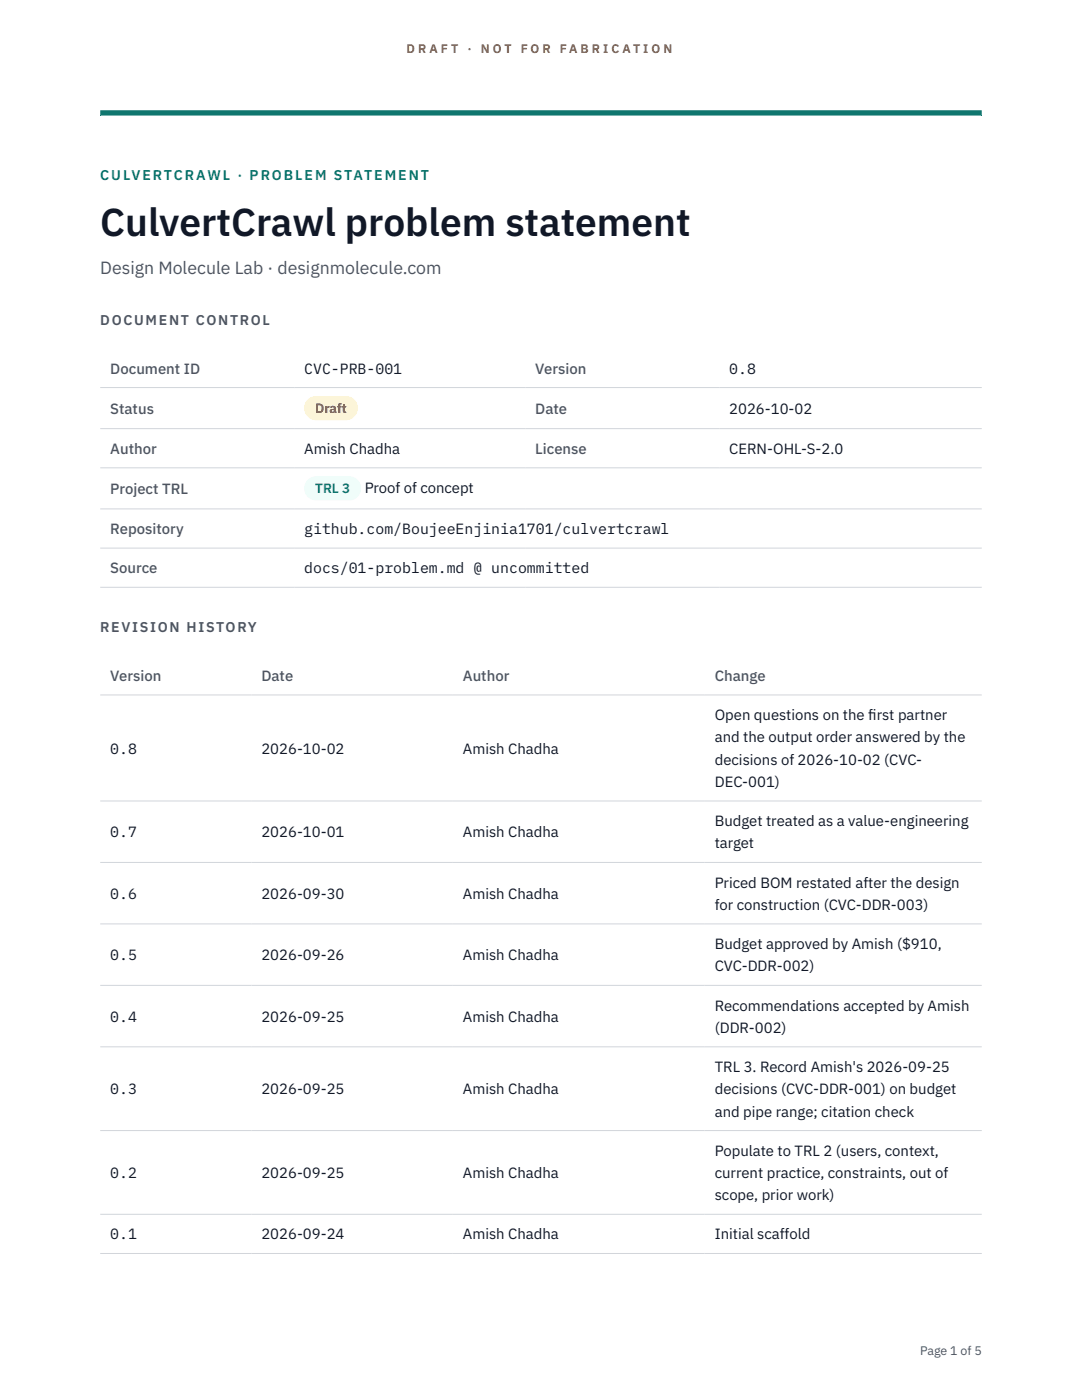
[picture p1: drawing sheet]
<svg xmlns="http://www.w3.org/2000/svg" width="216mm" height="279mm" viewBox="0 0 216 279" stroke-linecap="round" stroke-linejoin="round" font-family="sans-serif">
<defs><g id="words">
<text font-size="7.8" fill="#111827" x="20" y="47.1">CulvertCrawl problem statement</text>
<text font-size="3.5" fill="#4b5563" x="20" y="54.6">Design Molecule Lab · designmolecule.com</text>
<g font-size="3" fill="#4b5563">
<text x="22" y="74.5">Document ID</text>
<text x="106.8" y="74.5">Version</text>
<text x="22" y="82.6">Status</text>
<text x="106.8" y="82.6">Date</text>
<text x="22" y="90.6">Author</text>
<text x="106.8" y="90.6">License</text>
<text x="22" y="98.6">Project TRL</text>
<text x="22" y="106.6">Repository</text>
<text x="22" y="114.4">Source</text>
<text x="22" y="135.9">Version</text>
<text x="52.2" y="135.9">Date</text>
<text x="92.4" y="135.9">Author</text>
<text x="142.6" y="135.9">Change</text>
</g>
<g font-size="3" fill="#111827">
<text x="60.7" y="74.5">CVC-PRB-001</text>
<text x="145.5" y="74.5">0.8</text>
<text x="145.5" y="82.6">2026-10-02</text>
<text x="60.7" y="90.6">Amish Chadha</text>
<text x="145.5" y="90.6">CERN-OHL-S-2.0</text>
<text x="72.8" y="98.5">Proof of concept</text>
<text x="60.7" y="106.6">github.com/BoujeeEnjinia1701/culvertcrawl</text>
<text x="60.7" y="114.4">docs/01-problem.md @ uncommitted</text>
<text x="142.6" y="143.7">Open questions on the f</text>
<text x="173.3" y="143.7">irst partner</text>
<text x="142.6" y="148.2">and the output order answered by the</text>
<text x="22" y="150.4">0.8</text>
<text x="52.2" y="150.4">2026-10-02</text>
<text x="92.4" y="150.4">Amish Chadha</text>
<text x="142.6" y="152.6">decisions of 2026-10-02 (CVC-</text>
<text x="142.6" y="157.1">DEC-001)</text>
<text x="22" y="167.1">0.7</text>
<text x="52.2" y="167.1">2026-10-01</text>
<text x="92.4" y="167.1">Amish Chadha</text>
<text x="142.6" y="164.9">Budget treated as a value-engineering</text>
<text x="142.6" y="169.3">target</text>
<text x="22" y="179.4">0.6</text>
<text x="52.2" y="179.4">2026-09-30</text>
<text x="92.4" y="179.4">Amish Chadha</text>
<text x="142.6" y="177.1">Priced BOM restated after the design</text>
<text x="142.6" y="181.6">for construction (CVC-DDR-003)</text>
<text x="22" y="191.6">0.5</text>
<text x="52.2" y="191.6">2026-09-26</text>
<text x="92.4" y="191.6">Amish Chadha</text>
<text x="142.6" y="189.4">Budget approved by Amish ($910,</text>
<text x="142.6" y="193.9">CVC-DDR-002)</text>
<text x="22" y="203.9">0.4</text>
<text x="52.2" y="203.9">2026-09-25</text>
<text x="92.4" y="203.9">Amish Chadha</text>
<text x="142.6" y="201.7">Recommendations accepted by Amish</text>
<text x="142.6" y="206.1">(DDR-002)</text>
<text x="142.6" y="213.9">TRL 3. Record Amish's 2026-09-25</text>
<text x="22" y="218.4">0.3</text>
<text x="52.2" y="218.4">2026-09-25</text>
<text x="92.4" y="218.4">Amish Chadha</text>
<text x="142.6" y="218.4">decisions (CVC-DDR-001) on budget</text>
<text x="142.6" y="222.8">and pipe range; citation check</text>
<text x="142.6" y="230.7">Populate to TRL 2 (users, context,</text>
<text x="22" y="235.1">0.2</text>
<text x="52.2" y="235.1">2026-09-25</text>
<text x="92.4" y="235.1">Amish Chadha</text>
<text x="142.6" y="235.1">current practice, constraints, out of</text>
<text x="142.6" y="239.5">scope, prior work)</text>
<text x="22" y="247.4">0.1</text>
<text x="52.2" y="247.4">2026-09-24</text>
<text x="92.4" y="247.4">Amish Chadha</text>
<text x="142.6" y="247.4">Initial scaffold</text>
</g>
<text font-size="2.8" fill="#0f766e" x="20" y="36">CULVERTCRAWL · PROBLEM STATEMENT</text>
<g font-size="2.8" fill="#4b5563">
<text x="20" y="64.8">DOCUMENT CONTROL</text>
<text x="20" y="126.2">REVISION HISTORY</text>
</g>
<text font-size="2.7" fill="#92400e" x="62.9" y="82.5">Draft</text>
<text font-size="2.7" fill="#0f766e" x="62.9" y="98.5">TRL 3</text>
<g font-size="2.5" fill="#b45309">
<text x="81.1" y="10.5">D R A F T</text>
<text x="93.3" y="10.5">·</text>
<text x="95.9" y="10.5">N O T</text>
<text x="103.9" y="10.5">F O R</text>
<text x="111.7" y="10.5">F A B R I C A T I O N</text>
</g>
<text font-size="2.5" fill="#4b5563" x="183.6" y="270.3">Page 1 of 5</text>
</g></defs>
<path d="M20 23.1h175.9zM20 22h175.9v1.1h-175.9z" fill-rule="evenodd" fill="#0f766e"/>
<g fill="none" stroke="#d1d5db" stroke-width=".2">
<path d="M20 77.3h175.9M20 85.5h175.9M20 93.4h175.9M20 101.6h175.9M20 109.4h175.9M20 117.2h175.9M20 138.7h175.9M20 159.9h175.9M20 172.1h175.9M20 184.4h175.9M20 196.7h175.9M20 208.9h175.9"/>
<path d="M20 225.6h175.9M20 242.3h175.9M20 250.2h175.9"/>
</g>
<path d="M60.7 79h10.7v4.9h-10.7z" fill="#fef3c7"/>
<path d="M60.7 95.1h11.4v4.8h-11.4z" fill="#f0fdfa"/>
<use href="#words"/>
</svg>
